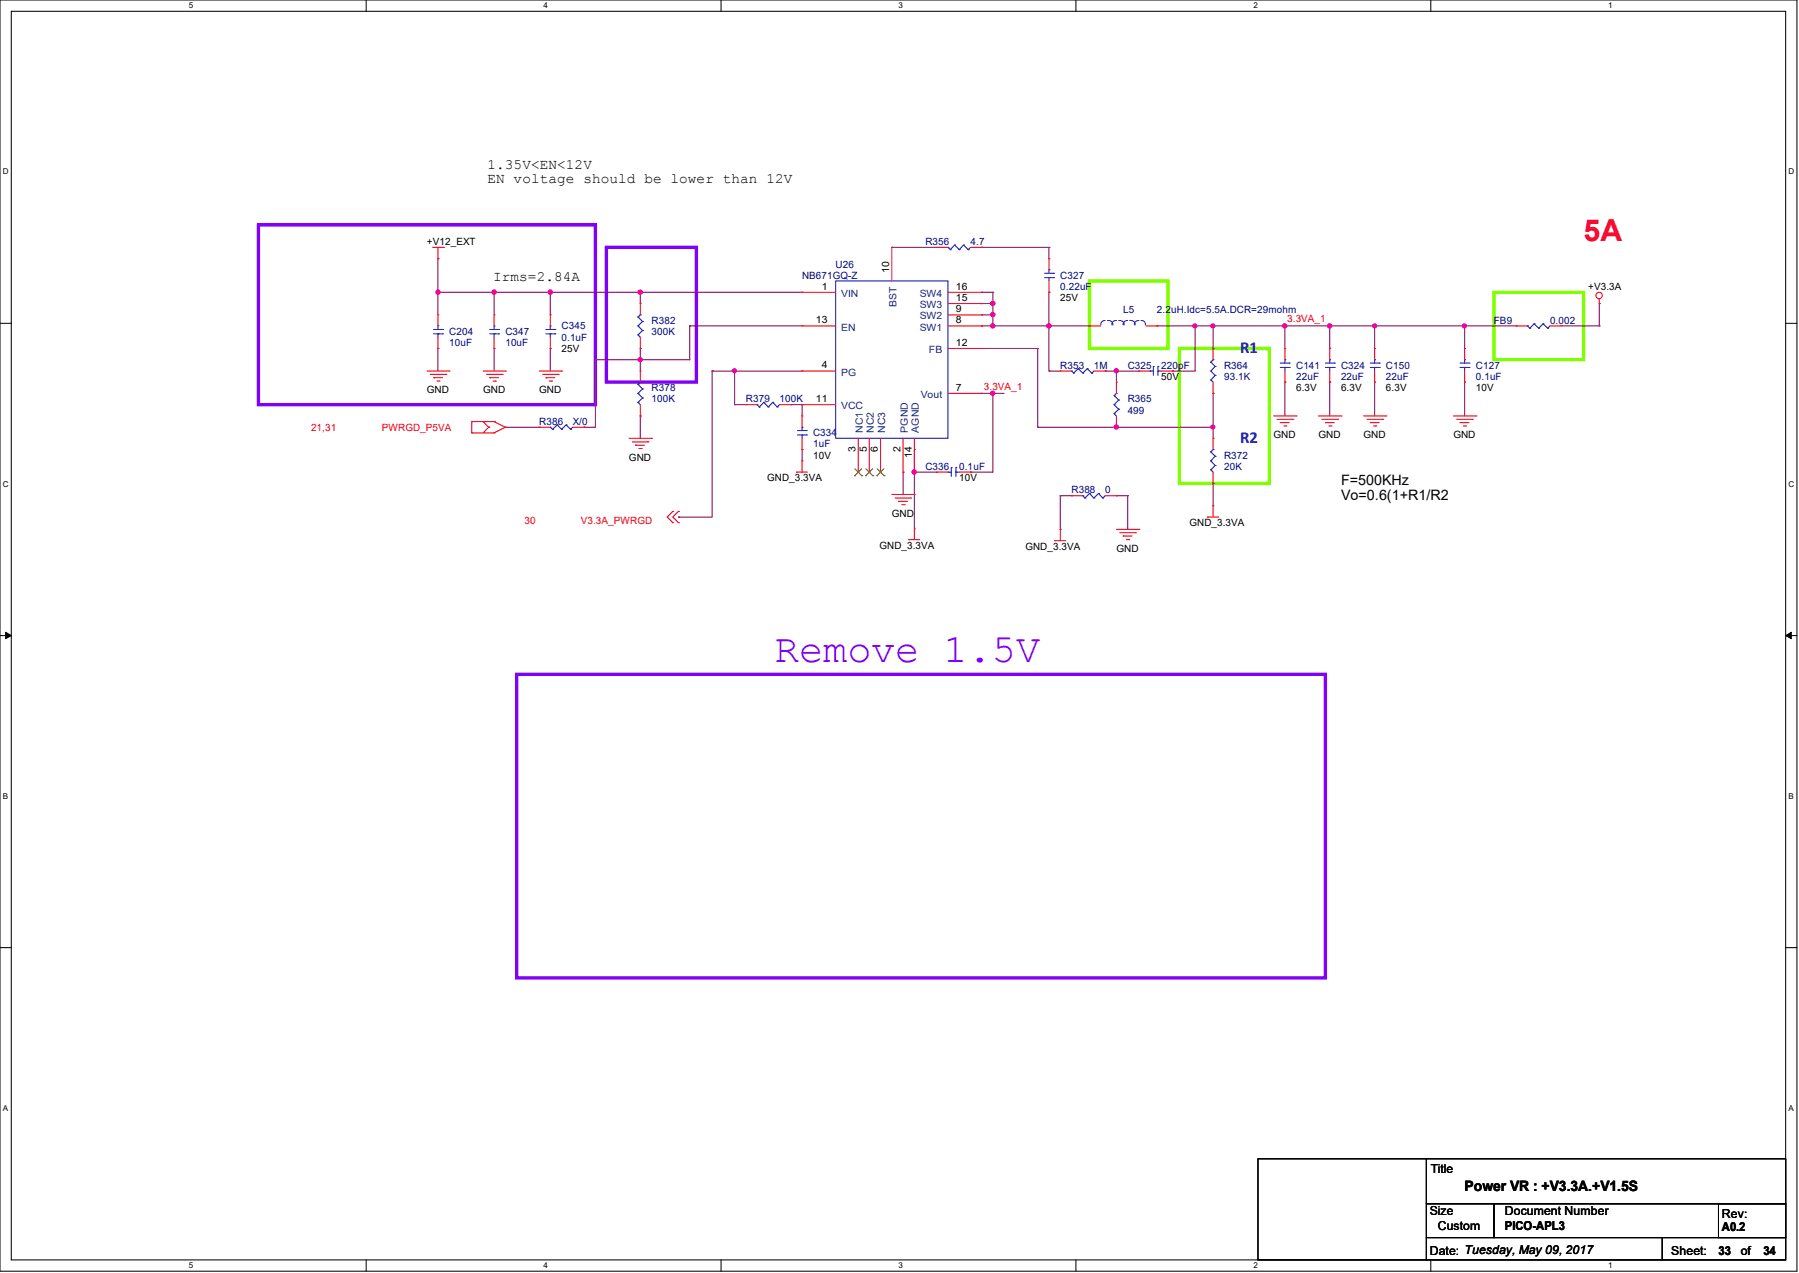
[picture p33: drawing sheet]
<svg xmlns="http://www.w3.org/2000/svg" width="297mm" height="210mm" viewBox="0 0 297 210" stroke-linecap="round" stroke-linejoin="round" font-family="sans-serif">
<defs><g id="words">
<text font-size="6.6" fill="#8000ff" x="127.9" y="109.2">Remove 1.5V</text>
<text font-size="5" fill="#f00" x="261.5" y="39.8">5A</text>
<g font-size="2.8" fill="#00f">
<text x="204.7" y="58.3">R1</text>
<text x="204.7" y="73.1">R2</text>
</g>
<g font-size="2.4">
<text x="80.5" y="27.9">1.35V&lt;EN&lt;12V</text>
<text x="80.5" y="30.2">EN voltage should be lower than 12V</text>
<text x="81.4" y="46.4">Irms=2.84A</text>
<text x="221.4" y="80.1">F=500KHz</text>
<text x="221.4" y="82.5">Vo=0.6(1+R1/R2</text>
<text x="241.8" y="196.5">Power VR : +V3.3A.+V1.5S</text>
</g>
<g font-size="2">
<text x="236.2" y="193.5">Title</text>
<text x="236" y="200.5">Size</text>
<text x="237.4" y="202.9">Custom</text>
<text x="248.5" y="200.5">Document Number</text>
<text x="248.5" y="202.9">PICO-APL3</text>
<text x="284.3" y="200.9">Rev:</text>
<text x="284.3" y="203.1">A0.2</text>
<text x="236" y="207">Date: Tuesday, May 09, 2017</text>
<text x="275.9" y="207">Sheet:</text>
<text x="283.7" y="207">33</text>
<text x="287.4" y="207">of</text>
<text x="291.1" y="207">34</text>
</g>
<g font-size="1.7">
<text x="70.5" y="40.4">+V12_EXT</text>
<text x="135.7" y="47.8">1</text>
<text x="146.8" y="45" transform="rotate(-90 146.8 45)">10</text>
<text x="157.8" y="47.8">16</text>
<text x="262.2" y="47.8">+V3.3A</text>
<text x="134.7" y="53.3">13</text>
<text x="157.8" y="53.3">8</text>
<text x="157.8" y="51.5">9</text>
<text x="157.8" y="49.7">15</text>
<text x="175" y="49.7">25V</text>
<text x="92.7" y="58">25V</text>
<text x="157.8" y="57.1">12</text>
<text x="70.5" y="64.9">GND</text>
<text x="79.8" y="64.9">GND</text>
<text x="89" y="64.9">GND</text>
<text x="135.7" y="60.8">4</text>
<text x="157.8" y="64.5">7</text>
<text x="191.7" y="62.7">50V</text>
<text x="214" y="64.5">6.3V</text>
<text x="221.4" y="64.5">6.3V</text>
<text x="228.8" y="64.5">6.3V</text>
<text x="243.7" y="64.5">10V</text>
<text x="134.7" y="66.3">11</text>
<text x="103.8" y="76">GND</text>
<text x="134.2" y="75.6">10V</text>
<text x="141.3" y="74.6" transform="rotate(-90 141.3 74.6)">3</text>
<text x="143.1" y="74.6" transform="rotate(-90 143.1 74.6)">5</text>
<text x="144.9" y="74.6" transform="rotate(-90 144.9 74.6)">6</text>
<text x="148.7" y="74.6" transform="rotate(-90 148.7 74.6)">2</text>
<text x="150.5" y="75.6" transform="rotate(-90 150.5 75.6)">14</text>
<text x="210.3" y="72.3">GND</text>
<text x="217.7" y="72.3">GND</text>
<text x="225.1" y="72.3">GND</text>
<text x="239.9" y="72.3">GND</text>
<text x="126.7" y="79.4">GND_3.3VA</text>
<text x="158.4" y="79.4">10V</text>
<text x="147.2" y="85.3">GND</text>
<text x="196.4" y="86.8">GND_3.3VA</text>
<text x="145.2" y="90.5">GND_3.3VA</text>
<text x="169.3" y="90.7">GND_3.3VA</text>
<text x="184.3" y="91.1">GND</text>
</g>
<g font-size="1.7" fill="#000080">
<text x="152.8" y="40.4">R356</text>
<text x="160.2" y="40.4">4.7</text>
<text x="132.4" y="46">NB671GQ-Z</text>
<text x="138" y="44.2">U26</text>
<text x="175" y="46">C327</text>
<text x="175" y="47.8">0.22uF</text>
<text x="107.6" y="53.4">R382</text>
<text x="185.4" y="51.6">L5</text>
<text x="191" y="51.6">2.2uH.Idc=5.5A.DCR=29mohm</text>
<text x="246.6" y="53.4">FB9</text>
<text x="255.9" y="53.4">0.002</text>
<text x="74.2" y="55.2">C204</text>
<text x="74.2" y="57.1">10uF</text>
<text x="83.4" y="55.2">C347</text>
<text x="83.4" y="57.1">10uF</text>
<text x="92.7" y="54.4">C345</text>
<text x="92.7" y="56.2">0.1uF</text>
<text x="107.6" y="55.2">300K</text>
<text x="107.6" y="64.5">R378</text>
<text x="175" y="60.8">R353</text>
<text x="180.6" y="60.8">1M</text>
<text x="186.2" y="60.8">C325</text>
<text x="191.7" y="60.8">220pF</text>
<text x="202.1" y="60.8">R364</text>
<text x="202.1" y="62.7">93.1K</text>
<text x="214" y="60.8">C141</text>
<text x="214" y="62.7">22uF</text>
<text x="221.4" y="60.8">C324</text>
<text x="221.4" y="62.7">22uF</text>
<text x="228.8" y="60.8">C150</text>
<text x="228.8" y="62.7">22uF</text>
<text x="243.7" y="60.8">C127</text>
<text x="243.7" y="62.7">0.1uF</text>
<text x="89" y="70.1">R386</text>
<text x="94.6" y="70.1">X/0</text>
<text x="107.6" y="66.4">100K</text>
<text x="123.1" y="66.4">R379</text>
<text x="128.7" y="66.4">100K</text>
<text x="134.2" y="72">C334</text>
<text x="186.2" y="66.4">R365</text>
<text x="186.2" y="68.2">499</text>
<text x="134.2" y="73.8">1uF</text>
<text x="152.8" y="77.5">C336</text>
<text x="158.4" y="77.5">0.1uF</text>
<text x="202.1" y="75.6">R372</text>
<text x="202.1" y="77.5">20K</text>
<text x="176.9" y="81.4">R388</text>
<text x="182.5" y="81.4">0</text>
</g>
<g font-size="1.7" fill="#004080">
<text x="138.9" y="49">VIN</text>
<text x="148" y="50.6" transform="rotate(-90 148 50.6)">BST</text>
<text x="151.8" y="52.7">SW2</text>
<text x="151.8" y="50.8">SW3</text>
<text x="151.8" y="49">SW4</text>
<text x="138.9" y="54.5">EN</text>
<text x="151.8" y="54.5">SW1</text>
<text x="153.4" y="58.3">FB</text>
<text x="138.9" y="62">PG</text>
<text x="152" y="65.7">Vout</text>
<text x="138.9" y="67.5">VCC</text>
<text x="142.5" y="71.4" transform="rotate(-90 142.5 71.4)">NC1</text>
<text x="144.3" y="71.4" transform="rotate(-90 144.3 71.4)">NC2</text>
<text x="146.1" y="71.4" transform="rotate(-90 146.1 71.4)">NC3</text>
<text x="149.9" y="71.4" transform="rotate(-90 149.9 71.4)">PGND</text>
<text x="151.7" y="71.4" transform="rotate(-90 151.7 71.4)">AGND</text>
</g>
<g font-size="1.7" fill="#f00">
<text x="212.5" y="53.2">3.3VA_1</text>
<text x="162.4" y="64.3">3.3VA_1</text>
<text x="51.3" y="71">21,31</text>
<text x="63" y="71">PWRGD_P5VA</text>
<text x="86.6" y="86.4">30</text>
<text x="95.9" y="86.4">V3.3A_PWRGD</text>
</g>
<g font-size="1.3">
<text x="31.2" y="1.4">5</text>
<text x="89.7" y="1.4">4</text>
<text x="148.3" y="1.4">3</text>
<text x="206.9" y="1.4">2</text>
<text x="265.5" y="1.4">1</text>
<text x=".5" y="28.8">D</text>
<text x="295.3" y="28.8">D</text>
<text x=".5" y="80.3">C</text>
<text x="295.3" y="80.3">C</text>
<text x=".5" y="131.8">B</text>
<text x="295.3" y="131.8">B</text>
<text x=".5" y="183.3">A</text>
<text x="295.3" y="183.3">A</text>
<text x="31.2" y="209.3">5</text>
<text x="89.7" y="209.3">4</text>
<text x="148.3" y="209.3">3</text>
<text x="206.9" y="209.3">2</text>
<text x="265.5" y="209.3">1</text>
</g>
</g></defs>
<path d="M0 0h296.7v209.7h-296.7zM1.9 1.9h292.9v206h-292.9z" fill="none" stroke="#000" stroke-width=".17"/>
<g fill="#fff">
<path d="M31.2 .2h.7v1.5h-.7z"/>
<path d="M31.2 208.1h.7v1.4h-.7z"/>
</g>
<path d="M60.5 0v1.9M60.5 207.9v1.8" fill="none" stroke="#000" stroke-width=".17"/>
<g fill="#fff">
<path d="M89.7 .2h.8v1.5h-.8z"/>
<path d="M89.7 208.1h.8v1.4h-.8z"/>
</g>
<path d="M119 0v1.9M119 207.9v1.8" fill="none" stroke="#000" stroke-width=".17"/>
<g fill="#fff">
<path d="M148.3 .2h.8v1.5h-.8z"/>
<path d="M148.3 208.1h.8v1.4h-.8z"/>
</g>
<path d="M177.6 0v1.9M177.6 207.9v1.8" fill="none" stroke="#000" stroke-width=".17"/>
<g fill="#fff">
<path d="M206.9 .2h.7v1.5h-.7z"/>
<path d="M206.9 208.1h.7v1.4h-.7z"/>
</g>
<path d="M236.2 0v1.9M236.2 207.9v1.8" fill="none" stroke="#000" stroke-width=".17"/>
<g fill="#fff">
<path d="M265.5 .2h.7v1.5h-.7z"/>
<path d="M265.5 208.1h.7v1.4h-.7z"/>
<path d="M.5 27.6h.9v1.5h-.9z"/>
<path d="M295.3 27.6h.9v1.5h-.9z"/>
<path d="M.5 79.1h.9v1.5h-.9z"/>
<path d="M295.3 79.1h.9v1.5h-.9z"/>
</g>
<path d="M0 53.3h1.9M294.8 53.3h1.9" fill="none" stroke="#000" stroke-width=".17"/>
<g fill="#fff">
<path d="M.5 130.6h.8v1.5h-.8z"/>
<path d="M295.3 130.6h.8v1.5h-.8z"/>
</g>
<path d="M0 104.9h1.9M294.8 104.9h1.9" fill="none" stroke="#000" stroke-width=".17"/>
<path d="M.9 104.3l1 .6-1 .5zM294.8 104.9l.9-.6v1.1z" fill="#000" stroke="#000" stroke-width=".17"/>
<g fill="#fff">
<path d="M.5 182.1h.8v1.5h-.8z"/>
<path d="M295.3 182.1h.8v1.5h-.8z"/>
</g>
<path d="M0 156.3h1.9M294.8 156.3h1.9M207.7 191.2h27.8v16.7h-27.8zM235.5 198.6h11.1v5.6h-11.1zM235.5 191.2h59.3v7.4h-59.3zM246.6 198.6h48.2v5.6h-48.2zM283.7 198.6h11.1v5.6h-11.1zM235.5 204.2h38.9v3.7h-38.9zM274.4 204.2h20.4v3.7h-20.4z" fill="none" stroke="#000" stroke-width=".17"/>
<path d="M42.7 37.1h55.6v29.7h-55.6zM100.1 40.8h14.9v22.2h-14.9zM85.3 111.3h133.5v50h-133.5z" fill="none" stroke="#8000ff" stroke-width=".55"/>
<path d="M179.9 46.4h12.9v11.1h-12.9zM194.7 57.5h14.8v22.3h-14.8zM246.6 48.2h14.9v11.2h-14.9z" fill="none" stroke="#80ff00" stroke-width=".55"/>
<g fill="none" stroke="#800040" stroke-width=".17">
<path d="M72.3 48.2h.1M72.3 57.5h.1M72.3 42.7h.1M72.3 48.2h60.1M72.3 42.7v9.2M72.3 57.5v3.7M81.6 57.5h.1M81.6 48.2h.1M81.6 48.2v3.7M81.6 57.5v3.7M90.8 48.2h.1M90.8 57.5h.1"/>
<path d="M90.8 48.2v3.7M90.8 57.5v3.7M98.3 59.4h.1M98.3 59.4v11.1h-1.9M105.7 48.2h.1M105.7 57.5h.1M105.7 59.4h.1M105.7 48.2v1.9M105.7 57.5v3.7M113.9 53.8h.1M113.9 53.8h18.5M113.9 53.8v5.6h-15.6"/>
<path d="M147.2 40.8h.1M147.2 40.8h7.4M162.1 50.1h.1M162.1 57.5h.1M162.1 53.8h.1M162.1 48.2h.1M162.1 40.8h.1M162.1 51.9h.1M162.1 50.1h1.8M162.1 48.2h1.8M162.1 53.8h17.8M162.1 57.5h9.2"/>
<path d="M162.1 40.8h11.1M162.1 51.9h1.8M163.9 50.1h.1M163.9 48.2h.1M163.9 53.8h.1M163.9 51.9h.1M163.9 48.2v5.6M171.3 57.5h.1M171.3 57.5v13M173.2 53.8h.1M173.2 40.8h.1M173.2 48.2h.1"/>
<path d="M173.2 40.8v1.9M173.2 48.2v13M179.9 53.8h.1M191 53.8h.1M191 53.8h59.3M197.3 53.8h.1M197.3 53.8v7.4h-3.7M200.3 53.8h.1M200.3 53.8v3.7M212.1 53.8h.1M212.1 53.8v3.7M219.5 53.8h.1"/>
<path d="M219.5 53.8v3.7M226.9 53.8h.1M226.9 53.8v3.7M241.8 53.8h.1M241.8 53.8v3.7M250.3 53.8h.1M257.7 53.8h6.3M264 50.1h.1M264 53.8h.1M264 50.1v3.7M83.4 70.5h.1M83.4 70.5h5.6"/>
<path d="M96.4 70.5h.1M105.7 68.6h.1M105.7 68.6v3.7M117.6 61.2h.1M117.6 61.2h14.8M117.6 61.2v24.1h-5.6M121.3 61.2h.1M121.3 66.8h.1M121.3 66.8h1.8M121.3 61.2v5.6M130.6 66.8h.1M130.6 66.8h1.8"/>
<path d="M132.4 66.8h.1M132.4 74.2h.1M132.4 66.8v1.8M132.4 74.2v1.8M149.1 77.9h.1M149.1 77.9v3.7M151 74.2h.1M151 77.9h.1M151 74.2v13M151 77.9h3.6M160.2 77.9h.1M162.1 64.9h.1"/>
<path d="M162.1 64.9h3.7M163.9 64.9h.1M163.9 64.9v13h-3.7M171.3 70.5h.1M171.3 70.5h29M173.2 61.2h.1M173.2 61.2h1.8M182.5 61.2h.1M182.5 61.2h5.5M184.3 70.5h.1M184.3 61.2h.1M184.3 61.2v1.8"/>
<path d="M193.6 61.2h.1M200.3 79.8h.1M200.3 70.5h.1M200.3 64.9h.1M200.3 64.9v7.4M200.3 79.8v3.6M212.1 63h.1M212.1 63v5.6M219.5 63h.1M219.5 63v5.6M226.9 63h.1M226.9 63v5.6"/>
<path d="M241.8 63h.1M241.8 63v5.6M112 85.3h.1M175 81.8h.1M175 81.8h1.9M175 81.8v5.5M184.3 81.8h.1M184.3 81.8h1.9M186.2 81.8h.1M186.2 81.8v5.5"/>
</g>
<g fill="#f0f" stroke="#f0f" stroke-width=".17">
<circle cx="163.9" cy="50.1" r=".35"/>
<circle cx="105.7" cy="48.2" r=".35"/>
<circle cx="81.6" cy="48.2" r=".35"/>
<circle cx="72.3" cy="48.2" r=".35"/>
<circle cx="200.2" cy="70.4" r=".33"/>
<circle cx="184.3" cy="70.4" r=".35"/>
<circle cx="173.2" cy="53.8" r=".35"/>
<circle cx="197.3" cy="53.8" r=".33"/>
<circle cx="184.3" cy="61.2" r=".35"/>
<circle cx="163.9" cy="64.9" r=".35"/>
<circle cx="200.2" cy="53.8" r=".33"/>
<circle cx="150.9" cy="77.9" r=".35"/>
<circle cx="90.8" cy="48.2" r=".35"/>
<circle cx="121.3" cy="61.2" r=".33"/>
<circle cx="105.7" cy="59.3" r=".35"/>
<circle cx="241.8" cy="53.8" r=".33"/>
<circle cx="227" cy="53.8" r=".33"/>
<circle cx="212.1" cy="53.8" r=".35"/>
<circle cx="219.5" cy="53.8" r=".35"/>
<circle cx="163.9" cy="53.8" r=".35"/>
<circle cx="163.9" cy="51.9" r=".35"/>
</g>
<g fill="none" stroke="#f00" stroke-width=".17">
<path d="M71.4 40.8h1.8M72.3 42.7h.1M72.3 57.5h.1M72.3 51.9h.1M72.3 40.8v1.9M72.3 51.9v1.9M72.3 55.6v1.9M73.2 40.8h.1M81.6 57.5h.1M81.6 51.9h.1M81.6 51.9v1.9M81.6 55.6v1.9"/>
<path d="M90.8 57.5h.1M90.8 51.9h.1M90.8 51.9v1.9M90.8 55.6v1.9M105.7 57.5h.1M105.7 50.1h.1M105.7 50.1v1.8M105.7 55.6v1.9M132.4 48.2h.1M132.4 53.8h.1M132.4 53.8h5.6M132.4 48.2h5.6"/>
<path d="M147.2 40.8h.1M147.2 40.8v5.6M154.6 40.8h.1M154.6 40.8h1.9M156.5 53.8h5.6M156.5 48.2h5.6M156.5 51.9h5.6M156.5 57.5h5.6M156.5 50.1h5.6M160.2 40.8h1.9M162.1 40.8h.1M162.1 53.8h.1"/>
<path d="M162.1 51.9h.1M162.1 57.5h.1M162.1 50.1h.1M162.1 48.2h.1M173.2 48.2h.1M173.2 42.7h.1M173.2 42.7v1.8M173.2 46.4v1.8M179.9 53.8h.1M179.9 53.8h1.8M189.1 53.8h1.9M191 53.8h.1"/>
<path d="M200.3 57.5h.1M200.3 57.5v1.9M212.1 57.5h.1M212.1 57.5v1.9M219.5 57.5h.1M219.5 57.5v1.9M226.9 57.5h.1M226.9 57.5v1.9M241.8 57.5h.1M241.8 57.5v1.9M250.3 53.8h.1M250.3 53.8h1.9"/>
<path d="M255.9 53.8h1.8M257.7 53.8h.1M264 50.1h.1M264 49.3v.8M70.5 61.2h3.7M71 61.8h2.6M71.6 62.3h.1M71.6 62.3h1.5M72.1 62.9h.4M72.5 62.9h.1M73.6 61.8h.1M74.2 61.2h.1"/>
<path d="M77.9 71.4h.1M77.9 71.4h3.7M79.8 61.2h3.6M79.8 69.6l.9 .9M80.3 61.8h2.6M80.7 70.5h.1M80.7 70.5l-.9 .9M80.9 62.3h.1M80.9 62.3h1.4M81.4 62.9h.4M81.6 69.6h.1M81.6 71.4h.1"/>
<path d="M81.6 69.6h-3.7v1.8M81.6 69.6l1.8 .9M81.8 62.9h.1M82.9 61.8h.1M83.4 61.2h.1M83.4 70.5h.1M83.4 70.5l-1.8 .9M89 70.5h.1M89 61.2h3.7M89 70.5h1.8M89.6 61.8h2.6M90.1 62.3h.1"/>
<path d="M90.1 62.3h1.5M90.7 62.9h.4M91.1 62.9h.1M92.2 61.8h.1M92.7 61.2h.1M94.6 70.5h1.8M96.4 70.5h.1M103.8 72.3h3.8M104.4 72.9h2.6M104.9 73.4h.1M104.9 73.4h1.5M105.5 74h.4"/>
<path d="M105.7 68.6h.1M105.7 61.2h.1M105.7 61.2v1.8M105.7 66.8v1.8M105.9 74h.1M107 72.9h.1M107.6 72.3h.1M123.1 66.8h.1M123.1 66.8h1.9M128.7 66.8h1.9M130.6 66.8h.1M131.5 77.9h.1"/>
<path d="M131.5 77.9h1.8M132.4 76h.1M132.4 74.2h.1M132.4 68.6h.1M132.4 61.2h.1M132.4 66.8h.1M132.4 61.2h5.6M132.4 68.6v1.9M132.4 72.3v1.9M132.4 76v1.9M132.4 66.8h5.6M141.7 77.9h.1"/>
<path d="M141.7 72.3v5.6M143.5 77.9h.1M143.5 72.3v5.6M145.4 77.9h.1M145.4 72.3v5.6M149.1 77.9h.1M149.1 72.3v5.6M151 77.9h.1M151 72.3v5.6M154.6 77.9h.1M154.6 77.9h1.9M156.5 64.9h5.6"/>
<path d="M158.4 77.9h1.8M160.2 77.9h.1M162.1 64.9h.1M175 61.2h.1M175 61.2h1.9M180.6 61.2h1.9M182.5 61.2h.1M184.3 70.5h.1M184.3 63h.1M184.3 63v1.9M184.3 68.6v1.9M188 61.2h.1"/>
<path d="M188 61.2h1.9M191.7 61.2h1.9M193.6 61.2h.1M200.3 64.9h.1M200.3 79.8h.1M200.3 72.3h.1M200.3 63v1.9M200.3 72.3v1.9M200.3 77.9v1.9M210.3 68.6h3.7M210.8 69.2h2.6M211.4 69.7h.1"/>
<path d="M211.4 69.7h1.5M212 70.3h.3M212.1 63h.1M212.1 61.2v1.8M212.3 70.3h.1M213.4 69.2h.1M214 68.6h.1M217.7 68.6h3.7M218.2 69.2h2.7M218.8 69.7h.1M218.8 69.7h1.5M219.4 70.3h.4"/>
<path d="M219.5 63h.1M219.5 61.2v1.8M219.8 70.3h.1M220.9 69.2h.1M221.4 68.6h.1M225.1 68.6h3.7M225.7 69.2h2.6M226.2 69.7h.1M226.2 69.7h1.5M226.8 70.3h.4M226.9 63h.1M226.9 61.2v1.8"/>
<path d="M227.2 70.3h.1M228.3 69.2h.1M228.8 68.6h.1M239.9 68.6h3.8M240.5 69.2h2.6M241 69.7h.1M241 69.7h1.5M241.6 70.3h.4M241.8 63h.1M241.8 61.2v1.8M242 70.3h.1M243.1 69.2h.1"/>
<path d="M243.7 68.6h.1M111.1 84.4h.1M111.1 86.2h.1M111.1 84.4l-.9 .9 .9 .9M112 84.4h.1M112 86.2h.1M112 84.4l-.9 .9 .9 .9M147.2 81.6h3.8M147.8 82.2h2.6M148.3 82.7h.1M148.3 82.7h1.5M148.9 83.3h.4"/>
<path d="M149.3 83.3h.1M150 89h.1M150 89h1.8M150.4 82.2h.1M151 87.2h.1M151 81.6h.1M151 87.2v1.8M174.1 89.2h.1M174.1 89.2h1.9M175 87.3h.1M175 87.3v1.9M176.9 81.8h.1"/>
<path d="M176.9 81.8h1.9M182.5 81.8h1.8M184.3 81.8h.1M184.3 87.3h3.7M184.9 87.9h2.6M185.4 88.4h.1M185.4 88.4h1.5M186 89h.4M186.4 89h.1M187.5 87.9h.1M188 87.3h.1M199.3 85.3h.1"/>
<path d="M199.3 85.3h1.9M200.3 83.4h.1M200.3 83.4v1.9"/>
<circle cx="264" cy="48.7" r=".53"/>
</g>
<g fill="none" stroke="#00f" stroke-width=".17">
<path d="M71.6 54.4h1.5M71.6 55.1h1.5M72.3 53.8h.1M72.3 55.1h.1M72.3 53.8v.6M72.3 55.1v.5M73.1 54.4h.1M73.1 55.1h.1M80.9 54.4h1.4M80.9 55.1h1.4M81.6 53.8h.1M81.6 55.1h.1"/>
<path d="M81.6 53.8v.6M81.6 55.1v.5M82.3 54.4h.1M82.3 55.1h.1M90.1 54.4h1.5M90.1 55.1h1.5M90.8 53.8h.1M90.8 55.1h.1M90.8 53.8v.6M90.8 55.1v.5M91.6 54.4h.1M91.6 55.1h.1"/>
<path d="M105.3 52.3h.1M105.3 55.2h.1M105.3 53.8h.1M105.3 52.3l.8 .7M105.3 55.2l.4 .4M105.3 53.8l.8 .7M105.7 51.9h.1M105.7 51.9l-.4 .4M106.1 54.5h.1M106.1 53h.1M106.1 54.5l-.8 .7M106.1 53l-.8 .8"/>
<path d="M138 46.4h18.5v25.9h-18.5zM156.5 40.8h.1M156.5 40.8l.4 .4M156.9 41.2h.1M157.6 40.4h.1M157.6 40.4l-.7 .8M157.6 40.4l.8 .8M158.4 41.2h.1M159.1 40.4h.1M159.1 40.4l.8 .8M159.1 40.4l-.7 .8M159.9 41.2h.1"/>
<path d="M160.2 40.8l-.3 .4M172.5 45.1h1.4M172.5 45.8h1.4M173.2 44.5h.1M173.2 45.8h.1M173.2 44.5v.6M173.2 45.8v.6M173.9 45.1h.1M173.9 45.8h.1M182.5 52.9a.63 .63 0 0 0-.8 .7M182.8 52.9a.67 .67 0 0 1 .9 .7M184.3 52.9a.66 .66 0 0 0-.7 .7"/>
<path d="M184.7 52.9a.67 .67 0 0 1 .9 .7M186.2 52.9a.66 .66 0 0 0-.8 .7M186.5 52.9a.67 .67 0 0 1 .9 .7M188 52.9a.66 .66 0 0 0-.7 .7M188.4 52.9a.62 .62 0 0 1 .7 .7M199.9 59.7h.1M199.9 59.7l.7 .8M200.3 59.4h.1M200.3 59.4l-.4 .3M211.4 59.9h1.5M212.1 59.4h.1M212.1 59.4v.5"/>
<path d="M212.9 59.9h.1M218.8 59.9h1.5M219.5 59.4h.1M219.5 59.4v.5M220.3 59.9h.1M226.2 59.9h1.5M226.9 59.4h.1M226.9 59.4v.5M227.7 59.9h.1M241 59.9h1.5M241.8 59.4h.1M241.8 59.4v.5"/>
<path d="M242.5 59.9h.1M252.2 53.8h.1M252.2 53.8l.4 .3M252.6 54.1h.1M253.3 53.4h.1M253.3 53.4l-.7 .7M253.3 53.4l.7 .7M254 54.1h.1M254.8 53.4h.1M254.8 53.4l.7 .7M254.8 53.4l-.8 .7M255.5 54.1h.1"/>
<path d="M255.9 53.8l-.4 .3M90.8 70.5h.1M90.8 70.5l.4 .3M91.2 70.8h.1M92 70.1h.1M92 70.1l-.8 .7M92 70.1l.7 .7M92.7 70.8h.1M93.5 70.1h.1M93.5 70.1l.7 .7M93.5 70.1l-.8 .7M94.2 70.8h.1"/>
<path d="M94.6 70.5l-.4 .3M105.3 63.4h.1M105.3 66.4h.1M105.3 64.9h.1M105.3 63.4l.8 .8M105.3 66.4l.4 .4M105.3 64.9l.8 .8M105.7 63h.1M105.7 63l-.4 .4M106.1 65.7h.1M106.1 64.2h.1M106.1 65.7l-.8 .7"/>
<path d="M106.1 64.2l-.8 .7M125 66.8h.1M125 66.8l.3 .3M125.3 67.1h.1M126.1 66.4h.1M126.1 66.4l-.8 .7M126.1 66.4l.7 .7M126.8 67.1h.1M127.6 66.4h.1M127.6 66.4l.7 .7M127.6 66.4l-.8 .7M128.3 67.1h.1"/>
<path d="M128.7 66.8l-.4 .3M131.7 71h1.4M131.7 71.8h1.4M132.4 70.5h.1M132.4 71.8h.1M132.4 70.5v.5M132.4 71.8v.5M133.1 71h.1M133.1 71.8h.1M156.5 77.9h.1M156.5 77.9h.6M157.1 77.1h.1"/>
<path d="M157.1 77.1v1.5M157.8 77.1h.1M157.8 77.9h.1M157.8 77.9h.6M157.8 77.1v1.5M176.9 61.2h.1M176.9 61.2l.3 .4M177.2 61.6h.1M178 60.8h.1M178 60.8l-.8 .8M178 60.8l.8 .8M178.8 61.6h.1"/>
<path d="M179.5 60.8h.1M179.5 60.8l.8 .8M179.5 60.8l-.7 .8M180.3 61.6h.1M180.6 61.2l-.3 .4M183.9 65.3h.1M183.9 68.2h.1M183.9 66.8h.1M183.9 65.3l.8 .7M183.9 68.2l.4 .4M183.9 66.8l.8 .7M184.3 64.9h.1"/>
<path d="M184.3 64.9l-.4 .4M184.7 67.5h.1M184.7 66h.1M184.7 67.5l-.8 .7M184.7 66l-.8 .8M189.9 61.2h.1M189.9 61.2h.5M190.4 60.5h.1M190.4 60.5v1.4M191.2 60.5h.1M191.2 61.2h.1M191.2 61.2h.5"/>
<path d="M191.2 60.5v1.4M199.9 62.7h.1M199.9 61.2h.1M199.9 74.5h.1M199.9 77.5h.1M199.9 76h.1M199.9 62.7l.4 .3M199.9 61.2l.7 .7M199.9 74.5l.7 .8M199.9 77.5l.4 .4M199.9 76l.7 .8M200.3 74.2h.1"/>
<path d="M200.3 74.2l-.4 .3M200.6 61.9h.1M200.6 60.5h.1M200.6 76.8h.1M200.6 75.3h.1M200.6 61.9l-.7 .8M200.6 60.5l-.7 .7M200.6 76.8l-.7 .7M200.6 75.3l-.7 .7M211.4 60.6h1.5M212.1 60.6h.1M212.1 60.6v.6"/>
<path d="M212.9 60.6h.1M218.8 60.6h1.5M219.5 60.6h.1M219.5 60.6v.6M220.3 60.6h.1M226.2 60.6h1.5M226.9 60.6h.1M226.9 60.6v.6M227.7 60.6h.1M241 60.6h1.5M241.8 60.6h.1M241.8 60.6v.6"/>
<path d="M242.5 60.6h.1M178.8 81.8h.1M178.8 81.8l.3 .4M179.1 82.2h.1M179.9 81.4h.1M179.9 81.4l-.8 .8M179.9 81.4l.7 .8M180.6 82.2h.1M181.4 81.4h.1M181.4 81.4l.7 .8M181.4 81.4l-.8 .8M182.1 82.2h.1"/>
<path d="M182.5 81.8l-.4 .4"/>
</g>
<path d="M141.1 78.5h.1M141.1 77.3l1.2 1.2M142.2 77.3l-1.1 1.2M142.3 78.5h.1M142.9 78.5h.1M143 77.3l1.1 1.2M144.1 77.3l-1.2 1.2M144.1 78.5h.1M144.8 78.5h.1M144.8 77.3l1.2 1.2M145.9 77.3l-1.1 1.2M146 78.5h.1" fill="none" stroke="#804000" stroke-width=".17"/>
<use href="#words"/>
</svg>
